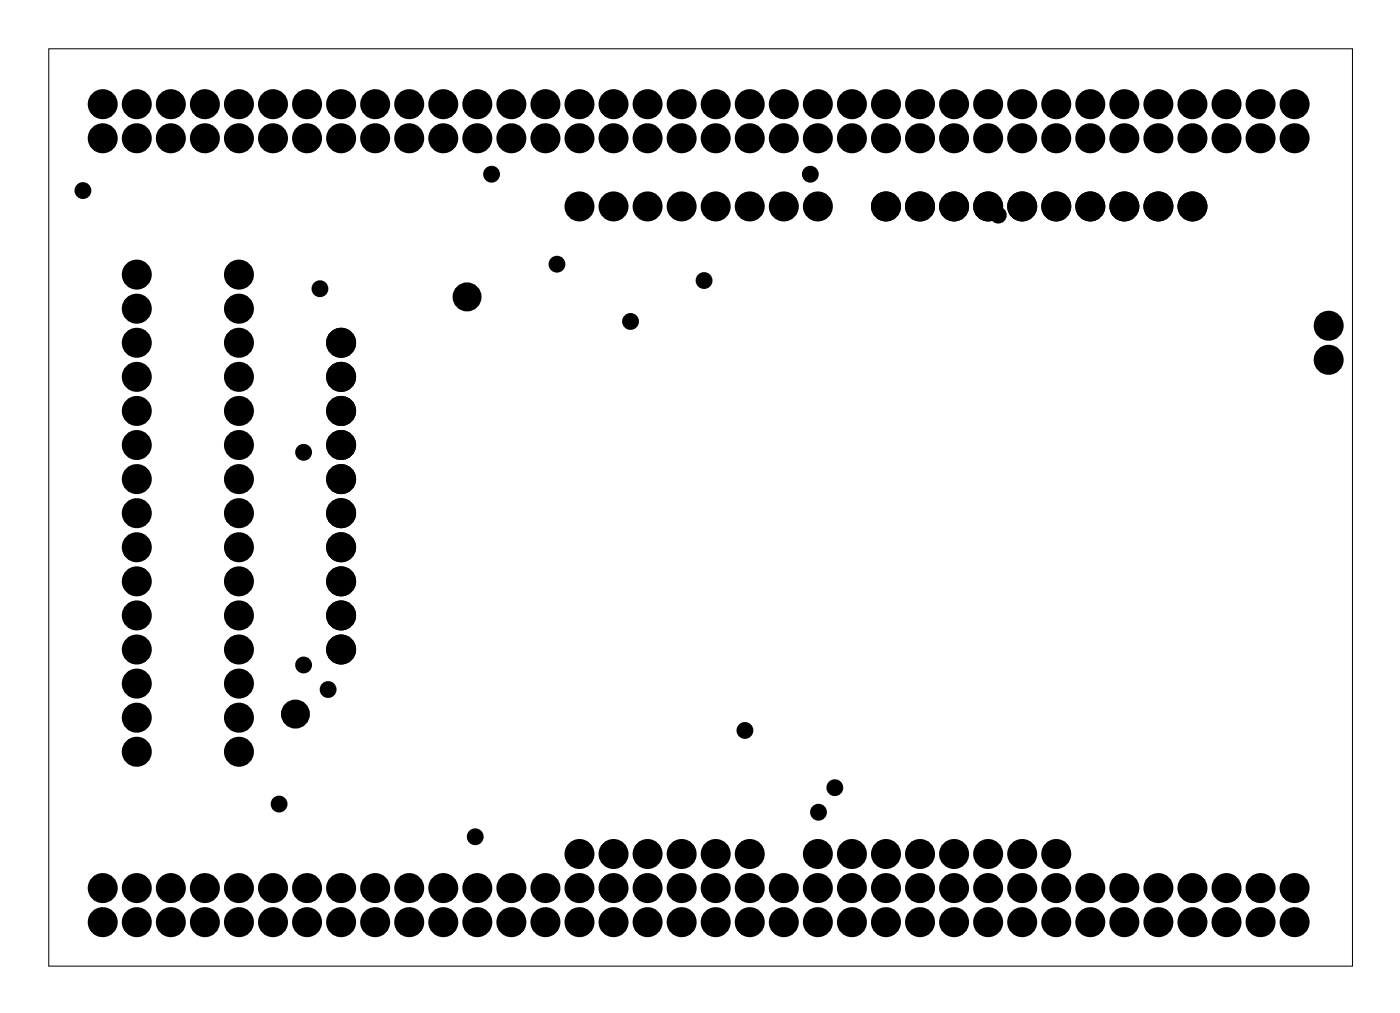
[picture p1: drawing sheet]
<svg xmlns="http://www.w3.org/2000/svg" width="104mm" height="75mm" viewBox="0 0 104 75" stroke-linecap="round" stroke-linejoin="round" font-family="sans-serif">
<path d="M3.6 3.6h97.3v68.4h-97.3z" fill="none" stroke="#000" stroke-width=".07"/>
<g fill="#000">
<circle cx="6.2" cy="14.2" r=".35"/>
<circle cx="7.7" cy="10.3" r=".74"/>
<circle cx="7.7" cy="7.8" r=".74"/>
<circle cx="10.2" cy="10.3" r=".74"/>
<circle cx="10.2" cy="7.8" r=".74"/>
<circle cx="12.7" cy="10.3" r=".74"/>
<circle cx="12.7" cy="7.8" r=".74"/>
<circle cx="15.3" cy="10.3" r=".74"/>
<circle cx="15.3" cy="7.8" r=".74"/>
<circle cx="17.8" cy="10.3" r=".74"/>
<circle cx="17.8" cy="7.8" r=".74"/>
<circle cx="20.4" cy="10.3" r=".74"/>
<circle cx="20.4" cy="7.8" r=".74"/>
<circle cx="22.9" cy="10.3" r=".74"/>
<circle cx="22.9" cy="7.8" r=".74"/>
<circle cx="25.4" cy="10.3" r=".74"/>
<circle cx="25.4" cy="7.8" r=".74"/>
<circle cx="28" cy="10.3" r=".74"/>
<circle cx="28" cy="7.8" r=".74"/>
<circle cx="30.5" cy="10.3" r=".74"/>
<circle cx="30.5" cy="7.8" r=".74"/>
<circle cx="33.1" cy="10.3" r=".74"/>
<circle cx="33.1" cy="7.8" r=".74"/>
<circle cx="35.6" cy="10.3" r=".74"/>
<circle cx="35.6" cy="7.8" r=".74"/>
<circle cx="36.7" cy="13" r=".35"/>
<circle cx="38.1" cy="10.3" r=".74"/>
<circle cx="38.1" cy="7.8" r=".74"/>
<circle cx="40.7" cy="10.3" r=".74"/>
<circle cx="40.7" cy="7.8" r=".74"/>
<circle cx="41.5" cy="19.7" r=".35"/>
<circle cx="43.2" cy="10.3" r=".74"/>
<circle cx="43.2" cy="7.8" r=".74"/>
<circle cx="43.2" cy="15.4" r=".74"/>
<circle cx="45.8" cy="10.3" r=".74"/>
<circle cx="45.8" cy="7.8" r=".74"/>
<circle cx="45.8" cy="15.4" r=".74"/>
<circle cx="48.3" cy="10.3" r=".74"/>
<circle cx="48.3" cy="7.8" r=".74"/>
<circle cx="48.3" cy="15.4" r=".74"/>
<circle cx="50.8" cy="10.3" r=".74"/>
<circle cx="50.8" cy="7.8" r=".74"/>
<circle cx="50.8" cy="15.4" r=".74"/>
<circle cx="53.4" cy="10.3" r=".74"/>
<circle cx="53.4" cy="7.8" r=".74"/>
<circle cx="53.4" cy="15.4" r=".74"/>
<circle cx="55.9" cy="10.3" r=".74"/>
<circle cx="55.9" cy="7.8" r=".74"/>
<circle cx="55.9" cy="15.4" r=".74"/>
<circle cx="58.5" cy="10.3" r=".74"/>
<circle cx="58.5" cy="7.8" r=".74"/>
<circle cx="58.5" cy="15.4" r=".74"/>
<circle cx="60.4" cy="13" r=".35"/>
<circle cx="61" cy="10.3" r=".74"/>
<circle cx="61" cy="7.8" r=".74"/>
<circle cx="61" cy="15.4" r=".74"/>
<circle cx="63.5" cy="10.3" r=".74"/>
<circle cx="63.5" cy="7.8" r=".74"/>
<circle cx="66.1" cy="10.3" r=".74"/>
<circle cx="66.1" cy="7.8" r=".74"/>
<circle cx="66.1" cy="15.4" r=".74"/>
<circle cx="68.6" cy="10.3" r=".74"/>
<circle cx="68.6" cy="7.8" r=".74"/>
<circle cx="68.6" cy="15.4" r=".74"/>
<circle cx="71.2" cy="10.3" r=".74"/>
<circle cx="71.2" cy="7.8" r=".74"/>
<circle cx="71.2" cy="15.4" r=".74"/>
<circle cx="73.7" cy="10.3" r=".74"/>
<circle cx="73.7" cy="7.8" r=".74"/>
<circle cx="73.7" cy="15.4" r=".74"/>
<circle cx="74.5" cy="16" r=".35"/>
<circle cx="76.2" cy="10.3" r=".74"/>
<circle cx="76.2" cy="7.8" r=".74"/>
<circle cx="76.2" cy="15.4" r=".74"/>
<circle cx="78.8" cy="10.3" r=".74"/>
<circle cx="78.8" cy="7.8" r=".74"/>
<circle cx="78.8" cy="15.4" r=".74"/>
<circle cx="81.3" cy="10.3" r=".74"/>
<circle cx="81.3" cy="7.8" r=".74"/>
<circle cx="81.3" cy="15.4" r=".74"/>
<circle cx="83.9" cy="10.3" r=".74"/>
<circle cx="83.9" cy="7.8" r=".74"/>
<circle cx="83.9" cy="15.4" r=".74"/>
<circle cx="86.4" cy="10.3" r=".74"/>
<circle cx="86.4" cy="7.8" r=".74"/>
<circle cx="86.4" cy="15.4" r=".74"/>
<circle cx="88.9" cy="10.3" r=".74"/>
<circle cx="88.9" cy="7.8" r=".74"/>
<circle cx="88.9" cy="15.4" r=".74"/>
<circle cx="91.5" cy="10.3" r=".74"/>
<circle cx="91.5" cy="7.8" r=".74"/>
<circle cx="94" cy="10.3" r=".74"/>
<circle cx="94" cy="7.8" r=".74"/>
<circle cx="96.6" cy="10.3" r=".74"/>
<circle cx="96.6" cy="7.8" r=".74"/>
<circle cx="10.2" cy="30.6" r=".74"/>
<circle cx="10.2" cy="35.7" r=".74"/>
<circle cx="10.2" cy="28.1" r=".74"/>
<circle cx="10.2" cy="25.5" r=".74"/>
<circle cx="10.2" cy="38.2" r=".74"/>
<circle cx="10.2" cy="33.2" r=".74"/>
<circle cx="10.2" cy="20.5" r=".74"/>
<circle cx="10.2" cy="23" r=".74"/>
<circle cx="17.8" cy="35.7" r=".74"/>
<circle cx="17.8" cy="28.1" r=".74"/>
<circle cx="17.8" cy="25.5" r=".74"/>
<circle cx="17.8" cy="38.2" r=".74"/>
<circle cx="17.8" cy="33.2" r=".74"/>
<circle cx="17.8" cy="30.6" r=".74"/>
<circle cx="17.8" cy="23" r=".74"/>
<circle cx="17.8" cy="20.5" r=".74"/>
<circle cx="22.6" cy="33.7" r=".35"/>
<circle cx="23.9" cy="21.5" r=".35"/>
<circle cx="25.4" cy="30.6" r=".74"/>
<circle cx="25.4" cy="33.2" r=".74"/>
<circle cx="25.4" cy="25.5" r=".74"/>
<circle cx="25.4" cy="28.1" r=".74"/>
<circle cx="25.4" cy="38.2" r=".74"/>
<circle cx="25.4" cy="35.7" r=".74"/>
<circle cx="34.8" cy="22.1" r=".7"/>
<circle cx="47" cy="24" r=".35"/>
<circle cx="52.5" cy="20.9" r=".35"/>
<circle cx="99.1" cy="24.3" r=".74"/>
<circle cx="99.1" cy="26.8" r=".74"/>
<circle cx="10.2" cy="56" r=".74"/>
<circle cx="10.2" cy="50.9" r=".74"/>
<circle cx="10.2" cy="45.9" r=".74"/>
<circle cx="10.2" cy="43.3" r=".74"/>
<circle cx="10.2" cy="40.8" r=".74"/>
<circle cx="10.2" cy="48.4" r=".74"/>
<circle cx="10.2" cy="53.5" r=".74"/>
<circle cx="17.8" cy="56" r=".74"/>
<circle cx="17.8" cy="50.9" r=".74"/>
<circle cx="17.8" cy="45.9" r=".74"/>
<circle cx="17.8" cy="43.3" r=".74"/>
<circle cx="17.8" cy="40.8" r=".74"/>
<circle cx="17.8" cy="53.5" r=".74"/>
<circle cx="17.8" cy="48.4" r=".74"/>
<circle cx="20.8" cy="59.9" r=".35"/>
<circle cx="22" cy="53.2" r=".7"/>
<circle cx="22.6" cy="49.6" r=".35"/>
<circle cx="24.5" cy="51.4" r=".35"/>
<circle cx="25.4" cy="48.4" r=".74"/>
<circle cx="25.4" cy="40.8" r=".74"/>
<circle cx="25.4" cy="43.3" r=".74"/>
<circle cx="25.4" cy="45.9" r=".74"/>
<circle cx="55.6" cy="54.4" r=".35"/>
<circle cx="62.3" cy="58.7" r=".35"/>
<circle cx="7.7" cy="68.7" r=".74"/>
<circle cx="7.7" cy="66.2" r=".74"/>
<circle cx="10.2" cy="68.7" r=".74"/>
<circle cx="10.2" cy="66.2" r=".74"/>
<circle cx="12.7" cy="68.7" r=".74"/>
<circle cx="12.7" cy="66.2" r=".74"/>
<circle cx="15.3" cy="68.7" r=".74"/>
<circle cx="15.3" cy="66.2" r=".74"/>
<circle cx="17.8" cy="68.7" r=".74"/>
<circle cx="17.8" cy="66.2" r=".74"/>
<circle cx="20.4" cy="68.7" r=".74"/>
<circle cx="20.4" cy="66.2" r=".74"/>
<circle cx="22.9" cy="68.7" r=".74"/>
<circle cx="22.9" cy="66.2" r=".74"/>
<circle cx="25.4" cy="68.7" r=".74"/>
<circle cx="25.4" cy="66.2" r=".74"/>
<circle cx="28" cy="68.7" r=".74"/>
<circle cx="28" cy="66.2" r=".74"/>
<circle cx="30.5" cy="68.7" r=".74"/>
<circle cx="30.5" cy="66.2" r=".74"/>
<circle cx="33.1" cy="68.7" r=".74"/>
<circle cx="33.1" cy="66.2" r=".74"/>
<circle cx="35.4" cy="62.4" r=".35"/>
<circle cx="35.6" cy="68.7" r=".74"/>
<circle cx="35.6" cy="66.2" r=".74"/>
<circle cx="38.1" cy="68.7" r=".74"/>
<circle cx="38.1" cy="66.2" r=".74"/>
<circle cx="40.7" cy="68.7" r=".74"/>
<circle cx="40.7" cy="66.2" r=".74"/>
<circle cx="43.2" cy="68.7" r=".74"/>
<circle cx="43.2" cy="66.2" r=".74"/>
<circle cx="43.2" cy="63.6" r=".74"/>
<circle cx="45.8" cy="68.7" r=".74"/>
<circle cx="45.8" cy="66.2" r=".74"/>
<circle cx="45.8" cy="63.6" r=".74"/>
<circle cx="48.3" cy="68.7" r=".74"/>
<circle cx="48.3" cy="66.2" r=".74"/>
<circle cx="48.3" cy="63.6" r=".74"/>
<circle cx="50.8" cy="68.7" r=".74"/>
<circle cx="50.8" cy="66.2" r=".74"/>
<circle cx="50.8" cy="63.6" r=".74"/>
<circle cx="53.4" cy="68.7" r=".74"/>
<circle cx="53.4" cy="66.2" r=".74"/>
<circle cx="53.4" cy="63.6" r=".74"/>
<circle cx="55.9" cy="68.7" r=".74"/>
<circle cx="55.9" cy="66.2" r=".74"/>
<circle cx="55.9" cy="63.6" r=".74"/>
<circle cx="58.5" cy="68.7" r=".74"/>
<circle cx="58.5" cy="66.2" r=".74"/>
<circle cx="61" cy="68.7" r=".74"/>
<circle cx="61" cy="66.2" r=".74"/>
<circle cx="61" cy="63.6" r=".74"/>
<circle cx="61" cy="60.5" r=".35"/>
<circle cx="63.5" cy="68.7" r=".74"/>
<circle cx="63.5" cy="66.2" r=".74"/>
<circle cx="63.5" cy="63.6" r=".74"/>
<circle cx="66.1" cy="68.7" r=".74"/>
<circle cx="66.1" cy="66.2" r=".74"/>
<circle cx="66.1" cy="63.6" r=".74"/>
<circle cx="68.6" cy="68.7" r=".74"/>
<circle cx="68.6" cy="66.2" r=".74"/>
<circle cx="68.6" cy="63.6" r=".74"/>
<circle cx="71.2" cy="68.7" r=".74"/>
<circle cx="71.2" cy="66.2" r=".74"/>
<circle cx="71.2" cy="63.6" r=".74"/>
<circle cx="73.7" cy="68.7" r=".74"/>
<circle cx="73.7" cy="66.2" r=".74"/>
<circle cx="73.7" cy="63.6" r=".74"/>
<circle cx="76.2" cy="68.7" r=".74"/>
<circle cx="76.2" cy="66.2" r=".74"/>
<circle cx="76.2" cy="63.6" r=".74"/>
<circle cx="78.8" cy="68.7" r=".74"/>
<circle cx="78.8" cy="66.2" r=".74"/>
<circle cx="78.8" cy="63.6" r=".74"/>
<circle cx="81.3" cy="68.7" r=".74"/>
<circle cx="81.3" cy="66.2" r=".74"/>
<circle cx="83.9" cy="68.7" r=".74"/>
<circle cx="83.9" cy="66.2" r=".74"/>
<circle cx="86.4" cy="68.7" r=".74"/>
<circle cx="86.4" cy="66.2" r=".74"/>
<circle cx="88.9" cy="68.7" r=".74"/>
<circle cx="88.9" cy="66.2" r=".74"/>
<circle cx="91.5" cy="68.7" r=".74"/>
<circle cx="91.5" cy="66.2" r=".74"/>
<circle cx="94" cy="68.7" r=".74"/>
<circle cx="94" cy="66.2" r=".74"/>
<circle cx="96.6" cy="68.7" r=".74"/>
<circle cx="96.6" cy="66.2" r=".74"/>
</g>
<g fill="none" stroke="#000" stroke-width=".76" stroke-linecap="butt">
<circle cx="7.7" cy="10.3" r=".74"/>
<circle cx="7.7" cy="7.8" r=".74"/>
<circle cx="10.2" cy="10.3" r=".74"/>
<circle cx="10.2" cy="7.8" r=".74"/>
<circle cx="12.7" cy="7.8" r=".74"/>
<circle cx="12.7" cy="10.3" r=".74"/>
<circle cx="15.3" cy="10.3" r=".74"/>
<circle cx="15.3" cy="7.8" r=".74"/>
<circle cx="17.8" cy="7.8" r=".74"/>
<circle cx="17.8" cy="10.3" r=".74"/>
<circle cx="20.4" cy="10.3" r=".74"/>
<circle cx="20.4" cy="7.8" r=".74"/>
<circle cx="22.9" cy="10.3" r=".74"/>
<circle cx="22.9" cy="7.8" r=".74"/>
<circle cx="25.4" cy="10.3" r=".74"/>
<circle cx="25.4" cy="7.8" r=".74"/>
<circle cx="28" cy="10.3" r=".74"/>
<circle cx="28" cy="7.8" r=".74"/>
<circle cx="30.5" cy="10.3" r=".74"/>
<circle cx="30.5" cy="7.8" r=".74"/>
<circle cx="33.1" cy="10.3" r=".74"/>
<circle cx="33.1" cy="7.8" r=".74"/>
<circle cx="35.6" cy="10.3" r=".74"/>
<circle cx="35.6" cy="7.8" r=".74"/>
<circle cx="38.1" cy="10.3" r=".74"/>
<circle cx="38.1" cy="7.8" r=".74"/>
<circle cx="40.7" cy="10.3" r=".74"/>
<circle cx="40.7" cy="7.8" r=".74"/>
<circle cx="43.2" cy="10.3" r=".74"/>
<circle cx="43.2" cy="7.8" r=".74"/>
<circle cx="43.2" cy="15.4" r=".74"/>
<circle cx="45.8" cy="7.8" r=".74"/>
<circle cx="45.8" cy="10.3" r=".74"/>
<circle cx="45.8" cy="15.4" r=".74"/>
<circle cx="48.3" cy="10.3" r=".74"/>
<circle cx="48.3" cy="7.8" r=".74"/>
<circle cx="48.3" cy="15.4" r=".74"/>
<circle cx="50.8" cy="10.3" r=".74"/>
<circle cx="50.8" cy="7.8" r=".74"/>
<circle cx="50.8" cy="15.4" r=".74"/>
<circle cx="53.4" cy="10.3" r=".74"/>
<circle cx="53.4" cy="7.8" r=".74"/>
<circle cx="53.4" cy="15.4" r=".74"/>
<circle cx="55.9" cy="10.3" r=".74"/>
<circle cx="55.9" cy="7.8" r=".74"/>
<circle cx="55.9" cy="15.4" r=".74"/>
<circle cx="58.5" cy="7.8" r=".74"/>
<circle cx="58.5" cy="10.3" r=".74"/>
<circle cx="58.5" cy="15.4" r=".74"/>
<circle cx="61" cy="10.3" r=".74"/>
<circle cx="61" cy="7.8" r=".74"/>
<circle cx="61" cy="15.4" r=".74"/>
<circle cx="63.5" cy="10.3" r=".74"/>
<circle cx="63.5" cy="7.8" r=".74"/>
<circle cx="66.1" cy="10.3" r=".74"/>
<circle cx="66.1" cy="7.8" r=".74"/>
<circle cx="66.1" cy="15.4" r=".74"/>
<circle cx="68.6" cy="10.3" r=".74"/>
<circle cx="68.6" cy="7.8" r=".74"/>
<circle cx="68.6" cy="15.4" r=".74"/>
<circle cx="71.2" cy="10.3" r=".74"/>
<circle cx="71.2" cy="7.8" r=".74"/>
<circle cx="71.2" cy="15.4" r=".74"/>
<circle cx="73.7" cy="10.3" r=".74"/>
<circle cx="73.7" cy="7.8" r=".74"/>
<circle cx="73.7" cy="15.4" r=".74"/>
<circle cx="76.2" cy="10.3" r=".74"/>
<circle cx="76.2" cy="7.8" r=".74"/>
<circle cx="76.2" cy="15.4" r=".74"/>
<circle cx="78.8" cy="10.3" r=".74"/>
<circle cx="78.8" cy="7.8" r=".74"/>
<circle cx="78.8" cy="15.4" r=".74"/>
<circle cx="81.3" cy="7.8" r=".74"/>
<circle cx="81.3" cy="10.3" r=".74"/>
<circle cx="81.3" cy="15.4" r=".74"/>
<circle cx="83.9" cy="7.8" r=".74"/>
<circle cx="83.9" cy="10.3" r=".74"/>
<circle cx="83.9" cy="15.4" r=".74"/>
<circle cx="86.4" cy="10.3" r=".74"/>
<circle cx="86.4" cy="7.8" r=".74"/>
<circle cx="86.4" cy="15.4" r=".74"/>
<circle cx="88.9" cy="7.8" r=".74"/>
<circle cx="88.9" cy="10.3" r=".74"/>
<circle cx="88.9" cy="15.4" r=".74"/>
<circle cx="91.5" cy="7.8" r=".74"/>
<circle cx="91.5" cy="10.3" r=".74"/>
<circle cx="94" cy="7.8" r=".74"/>
<circle cx="94" cy="10.3" r=".74"/>
<circle cx="96.6" cy="7.8" r=".74"/>
<circle cx="96.6" cy="10.3" r=".74"/>
<circle cx="10.2" cy="30.6" r=".74"/>
<circle cx="10.2" cy="28.1" r=".74"/>
<circle cx="10.2" cy="25.5" r=".74"/>
<circle cx="10.2" cy="23" r=".74"/>
<circle cx="10.2" cy="20.5" r=".74"/>
<circle cx="10.2" cy="33.2" r=".74"/>
<circle cx="10.2" cy="35.7" r=".74"/>
<circle cx="10.2" cy="38.2" r=".74"/>
<circle cx="17.8" cy="20.5" r=".74"/>
<circle cx="17.8" cy="30.6" r=".74"/>
<circle cx="17.8" cy="25.5" r=".74"/>
<circle cx="17.8" cy="33.2" r=".74"/>
<circle cx="17.8" cy="23" r=".74"/>
<circle cx="17.8" cy="28.1" r=".74"/>
<circle cx="17.8" cy="35.7" r=".74"/>
<circle cx="17.8" cy="38.2" r=".74"/>
<circle cx="25.4" cy="33.2" r=".74"/>
<circle cx="25.4" cy="35.7" r=".74"/>
<circle cx="25.4" cy="30.6" r=".74"/>
<circle cx="25.4" cy="38.2" r=".74"/>
<circle cx="25.4" cy="28.1" r=".74"/>
<circle cx="25.4" cy="25.5" r=".74"/>
<circle cx="34.8" cy="22.1" r=".7"/>
<circle cx="99.1" cy="24.3" r=".74"/>
<circle cx="99.1" cy="26.8" r=".74"/>
<circle cx="10.2" cy="53.5" r=".74"/>
<circle cx="10.2" cy="56" r=".74"/>
<circle cx="10.2" cy="50.9" r=".74"/>
<circle cx="10.2" cy="48.4" r=".74"/>
<circle cx="10.2" cy="45.9" r=".74"/>
<circle cx="10.2" cy="43.3" r=".74"/>
<circle cx="10.2" cy="40.8" r=".74"/>
<circle cx="17.8" cy="53.5" r=".74"/>
<circle cx="17.8" cy="56" r=".74"/>
<circle cx="17.8" cy="48.4" r=".74"/>
<circle cx="17.8" cy="50.9" r=".74"/>
<circle cx="17.8" cy="43.3" r=".74"/>
<circle cx="17.8" cy="45.9" r=".74"/>
<circle cx="17.8" cy="40.8" r=".74"/>
<circle cx="22" cy="53.2" r=".7"/>
<circle cx="25.4" cy="43.3" r=".74"/>
<circle cx="25.4" cy="40.8" r=".74"/>
<circle cx="25.4" cy="48.4" r=".74"/>
<circle cx="25.4" cy="45.9" r=".74"/>
<circle cx="7.7" cy="66.2" r=".74"/>
<circle cx="7.7" cy="68.7" r=".74"/>
<circle cx="10.2" cy="68.7" r=".74"/>
<circle cx="10.2" cy="66.2" r=".74"/>
<circle cx="12.7" cy="66.2" r=".74"/>
<circle cx="12.7" cy="68.7" r=".74"/>
<circle cx="15.3" cy="66.2" r=".74"/>
<circle cx="15.3" cy="68.7" r=".74"/>
<circle cx="17.8" cy="66.2" r=".74"/>
<circle cx="17.8" cy="68.7" r=".74"/>
<circle cx="20.4" cy="68.7" r=".74"/>
<circle cx="20.4" cy="66.2" r=".74"/>
<circle cx="22.9" cy="68.7" r=".74"/>
<circle cx="22.9" cy="66.2" r=".74"/>
<circle cx="25.4" cy="66.2" r=".74"/>
<circle cx="25.4" cy="68.7" r=".74"/>
<circle cx="28" cy="66.2" r=".74"/>
<circle cx="28" cy="68.7" r=".74"/>
<circle cx="30.5" cy="66.2" r=".74"/>
<circle cx="30.5" cy="68.7" r=".74"/>
<circle cx="33.1" cy="66.2" r=".74"/>
<circle cx="33.1" cy="68.7" r=".74"/>
<circle cx="35.6" cy="66.2" r=".74"/>
<circle cx="35.6" cy="68.7" r=".74"/>
<circle cx="38.1" cy="66.2" r=".74"/>
<circle cx="38.1" cy="68.7" r=".74"/>
<circle cx="40.7" cy="66.2" r=".74"/>
<circle cx="40.7" cy="68.7" r=".74"/>
<circle cx="43.2" cy="66.2" r=".74"/>
<circle cx="43.2" cy="68.7" r=".74"/>
<circle cx="43.2" cy="63.6" r=".74"/>
<circle cx="45.8" cy="66.2" r=".74"/>
<circle cx="45.8" cy="68.7" r=".74"/>
<circle cx="45.8" cy="63.6" r=".74"/>
<circle cx="48.3" cy="66.2" r=".74"/>
<circle cx="48.3" cy="68.7" r=".74"/>
<circle cx="48.3" cy="63.6" r=".74"/>
<circle cx="50.8" cy="66.2" r=".74"/>
<circle cx="50.8" cy="68.7" r=".74"/>
<circle cx="50.8" cy="63.6" r=".74"/>
<circle cx="53.4" cy="66.2" r=".74"/>
<circle cx="53.4" cy="68.7" r=".74"/>
<circle cx="53.4" cy="63.6" r=".74"/>
<circle cx="55.9" cy="66.2" r=".74"/>
<circle cx="55.9" cy="68.7" r=".74"/>
<circle cx="55.9" cy="63.6" r=".74"/>
<circle cx="58.5" cy="66.2" r=".74"/>
<circle cx="58.5" cy="68.7" r=".74"/>
<circle cx="61" cy="66.2" r=".74"/>
<circle cx="61" cy="68.7" r=".74"/>
<circle cx="61" cy="63.6" r=".74"/>
<circle cx="63.5" cy="66.2" r=".74"/>
<circle cx="63.5" cy="68.7" r=".74"/>
<circle cx="63.5" cy="63.6" r=".74"/>
<circle cx="66.1" cy="66.2" r=".74"/>
<circle cx="66.1" cy="68.7" r=".74"/>
<circle cx="66.1" cy="63.6" r=".74"/>
<circle cx="68.6" cy="66.2" r=".74"/>
<circle cx="68.6" cy="68.7" r=".74"/>
<circle cx="68.6" cy="63.6" r=".74"/>
<circle cx="71.2" cy="68.7" r=".74"/>
<circle cx="71.2" cy="66.2" r=".74"/>
<circle cx="71.2" cy="63.6" r=".74"/>
<circle cx="73.7" cy="66.2" r=".74"/>
<circle cx="73.7" cy="68.7" r=".74"/>
<circle cx="73.7" cy="63.6" r=".74"/>
<circle cx="76.2" cy="66.2" r=".74"/>
<circle cx="76.2" cy="68.7" r=".74"/>
<circle cx="76.2" cy="63.6" r=".74"/>
<circle cx="78.8" cy="66.2" r=".74"/>
<circle cx="78.8" cy="68.7" r=".74"/>
<circle cx="78.8" cy="63.6" r=".74"/>
<circle cx="81.3" cy="66.2" r=".74"/>
<circle cx="81.3" cy="68.7" r=".74"/>
<circle cx="83.9" cy="66.2" r=".74"/>
<circle cx="83.9" cy="68.7" r=".74"/>
<circle cx="86.4" cy="68.7" r=".74"/>
<circle cx="86.4" cy="66.2" r=".74"/>
<circle cx="88.9" cy="66.2" r=".74"/>
<circle cx="88.9" cy="68.7" r=".74"/>
<circle cx="91.5" cy="66.2" r=".74"/>
<circle cx="91.5" cy="68.7" r=".74"/>
<circle cx="94" cy="66.2" r=".74"/>
<circle cx="94" cy="68.7" r=".74"/>
<circle cx="96.6" cy="68.7" r=".74"/>
<circle cx="96.6" cy="66.2" r=".74"/>
</g>
<g fill="none" stroke="#000" stroke-width=".55">
<circle cx="6.2" cy="14.2" r=".35"/>
<circle cx="36.7" cy="13" r=".35"/>
<circle cx="41.5" cy="19.7" r=".35"/>
<circle cx="60.4" cy="13" r=".35"/>
<circle cx="74.5" cy="16" r=".35"/>
<circle cx="22.6" cy="33.7" r=".35"/>
<circle cx="23.9" cy="21.5" r=".35"/>
<circle cx="47" cy="24" r=".35"/>
<circle cx="52.5" cy="20.9" r=".35"/>
<circle cx="20.8" cy="59.9" r=".35"/>
<circle cx="22.6" cy="49.6" r=".35"/>
<circle cx="24.5" cy="51.4" r=".35"/>
<circle cx="55.6" cy="54.4" r=".35"/>
<circle cx="62.3" cy="58.7" r=".35"/>
<circle cx="35.4" cy="62.4" r=".35"/>
<circle cx="61" cy="60.5" r=".35"/>
</g>
</svg>
